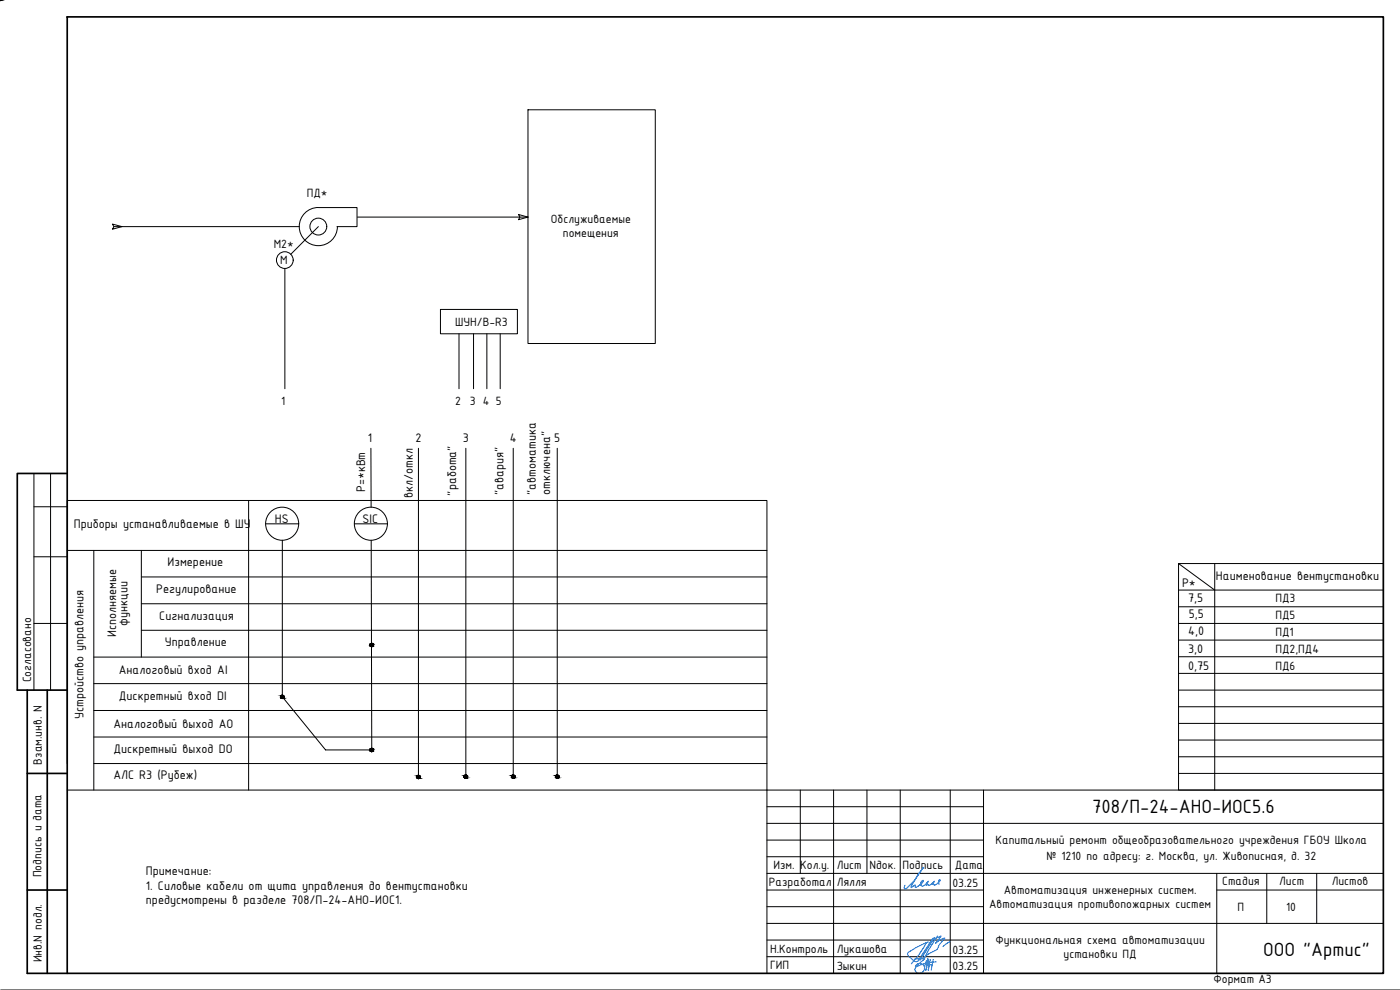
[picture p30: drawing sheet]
<svg xmlns="http://www.w3.org/2000/svg" width="420mm" height="297mm" viewBox="0 0 420 297" stroke-linecap="round" stroke-linejoin="round" font-family="sans-serif">
<defs><g id="words">
<g font-size="6.2">
<text x="327.8" y="244.1">708/П-24-АНО-ИОС5.6</text>
<text x="379.1" y="286.8">ООО &quot;Артис&quot;</text>
</g>
<g font-size="4">
<text x="110.4" y="132.6">1</text>
<text x="124.7" y="132.6">2</text>
<text x="138.9" y="132.6">3</text>
<text x="153" y="132.6">4</text>
<text x="166.3" y="132.6">5</text>
<text x="109.6" y="147.7" transform="rotate(-90 109.6 147.7)">P=*кВт</text>
<text x="123.9" y="149.5" transform="rotate(-90 123.9 149.5)">вкл/откл</text>
<text x="136.9" y="148.7" transform="rotate(-90 136.9 148.7)">&quot;работа&quot;</text>
<text x="151.2" y="148.4" transform="rotate(-90 151.2 148.4)">&quot;авария&quot;</text>
<text x="160.8" y="148.4" transform="rotate(-90 160.8 148.4)">&quot;автоматика</text>
<text x="165.1" y="148.4" transform="rotate(-90 165.1 148.4)">отключена&quot;</text>
<text x="22.1" y="158.5">Приборы устанавливаемые в ШУ</text>
<text x="82.5" y="156.9">HS</text>
<text x="108.8" y="157">SIC</text>
<text x="50.3" y="170">Измерение</text>
<text x="364.9" y="173.9">Наименование вентустановки</text>
<text x="46.9" y="177.9">Регулирование</text>
<text x="354.8" y="176.2">P*</text>
<text x="356.6" y="180.5">7,5</text>
<text x="356.7" y="185.3">5,5</text>
<text x="34.8" y="191.2" transform="rotate(-90 34.8 191.2)">Исполняемые</text>
<text x="38.2" y="187.8" transform="rotate(-90 38.2 187.8)">функции</text>
<text x="47.8" y="186.1">Сигнализация</text>
<text x="356.6" y="190.5">4,0</text>
<text x="49.5" y="193.9">Управление</text>
<text x="356.6" y="195.9">3,0</text>
<text x="35.6" y="202.3">Аналоговый вход AI</text>
<text x="356.6" y="200.9">0,75</text>
<text x="35.6" y="209.9">Дискретный вход DI</text>
<text x="25" y="215.8" transform="rotate(-90 25 215.8)">Устройство управления</text>
<text x="34" y="218.4">Аналоговый выход AO</text>
<text x="34" y="225.9">Дискретный выход DO</text>
<text x="34" y="233.7">АЛС R3 (Рубеж)</text>
<text x="43.8" y="262.6">Примечание:</text>
<text x="43.8" y="266.9">1. Силовые кабели от щита управления до вентустановки</text>
<text x="43.8" y="271.3">предусмотрены в разделе 708/П-24-АНО-ИОС1.</text>
</g>
<g font-size="3.9">
<text x="92.1" y="59.2">ПД*</text>
<text x="165.3" y="67">Обслуживаемые</text>
<text x="169" y="71.1">помещения</text>
<text x="82.1" y="74.3">М2*</text>
<text x="84" y="79.3">М</text>
<text x="136.6" y="97.8">ШУН/В-R3</text>
<text x="84.4" y="121.5">1</text>
<text x="136.6" y="121.5">2</text>
<text x="141" y="121.5">3</text>
<text x="144.9" y="121.5">4</text>
<text x="148.8" y="121.5">5</text>
<text x="382.8" y="185.7">ПД5</text>
<text x="382.8" y="180.7">ПД3</text>
<text x="382.8" y="190.7">ПД1</text>
<text x="382.8" y="195.9">ПД2,ПД4</text>
<text x="382.8" y="201">ПД6</text>
<text x="9.4" y="204.7" transform="rotate(-90 9.4 204.7)">Согласовано</text>
<text x="12.5" y="229.4" transform="rotate(-90 12.5 229.4)">Взам.инв. N</text>
<text x="298.7" y="253.2">Капитальный ремонт общеобразовательного учреждения ГБОУ Школа</text>
<text x="12.5" y="263.2" transform="rotate(-90 12.5 263.2)">Подпись и дата</text>
<text x="232.2" y="260.7">Изм. Кол.у.</text>
<text x="251.1" y="260.7">Лист</text>
<text x="260.9" y="260.7">Nдок.</text>
<text x="270.8" y="260.7">Подпись</text>
<text x="286.6" y="260.7">Дата</text>
<text x="314" y="258.2">№ 1210 по адресу: г. Москва, ул. Живописная, д. 32</text>
<text x="230.8" y="265.9">Разработал</text>
<text x="251.1" y="265.8">Лялля</text>
<text x="285.8" y="266.2">03.25</text>
<text x="301.2" y="268.3">Автоматизация инженерных систем.</text>
<text x="366.8" y="265.6">Стадия</text>
<text x="383.9" y="265.6">Лист</text>
<text x="399.7" y="265.6">Листов</text>
<text x="296.9" y="272.5">Автоматизация противопожарных систем</text>
<text x="371.4" y="273.5">П</text>
<text x="386" y="273.2">10</text>
<text x="231.1" y="285.9">Н.Контроль</text>
<text x="251.1" y="286">Лукашова</text>
<text x="285.8" y="286.2">03.25</text>
<text x="298.7" y="283.3">Функциональная схема автоматизации</text>
<text x="319.2" y="287.5">установки ПД</text>
<text x="12.6" y="288.7" transform="rotate(-90 12.6 288.7)">Инв.N подл.</text>
<text x="231.1" y="290.9">ГИП</text>
<text x="251.1" y="291">Зыкин</text>
<text x="285.8" y="291.2">03.25</text>
<text x="364.2" y="295">Формат А3</text>
</g>
</g></defs>
<g fill="none" stroke="#000" stroke-width=".3">
<path d="M158.5 32.9h38.2v70.2h-38.2zM85.5 80.5v36.1M137.8 100.1v16.5M142.1 100.1v16.5M146.1 100.1v16.5M150.1 100.1v16.5M111.3 134.5l.1 17.7M125.6 134.5v98.6M139.8 134.5v98.5M154 134.5v98.5M167.2 134.5v98.5M74.6 150.2v86.9"/>
<path d="M79.7 157.2h9.9M106.4 157.2h9.9M20.2 165.1h210M28.2 165.1v72M42.4 173.1h187.8M42.4 165.1v32.1M84.7 162.1v47l13 15.9h13.9l-.2-62.9M353.7 169.1h61.5v68h-61.5zM353.7 177h61.5M353.7 169.1l10.9 7.9M364.6 169.1v68M28.2 197.2h202"/>
<path d="M42.4 181.2h187.8M42.4 189.1h187.8M353.7 182.1h61.5M353.7 187.1h61.5M353.7 192.1h61.5M353.7 197h61.5M28.2 205.1h202M28.2 213.2h202M353.7 202h61.5M353.7 207.1h61.5M353.7 212.1h61.5M353.7 217.1h61.5"/>
<path d="M20.2 229.1v-78.9h210v86.9h-210M28.2 229.1h202M28.2 221.1h202M353.7 222h61.5M353.7 227.1h61.5M353.7 232.1h61.5"/>
<circle cx="84.7" cy="157.1" r="5"/>
<circle cx="111.3" cy="157.1" r="5"/>
<circle cx="111.6" cy="193.5" r=".5"/>
<circle cx="84.7" cy="209.1" r=".5"/>
<circle cx="111.6" cy="225" r=".5"/>
<circle cx="125.6" cy="233.1" r=".5"/>
<circle cx="139.8" cy="233" r=".5"/>
<circle cx="154" cy="233" r=".5"/>
<circle cx="167.2" cy="233" r=".5"/>
</g>
<g fill="none" stroke="#000" stroke-width=".3">
<path d="M33.7 67.2l2.9 .8-2.9 .8 .5-.8zM34.2 68h55.6M101.3 68a5.7 5.7 0 0 1-5.8 5.7 5.7 5.7 0 0 1-5.7-5.7 5.7 5.7 0 0 1 5.7-5.7h11.6v5.7h-6M107.3 65.1h51.2M155.6 64.4l2.9 .7-2.9 .8 .4-.8z"/>
<circle cx="95.5" cy="68" r="2.53"/>
</g>
<g fill="none" stroke="#000" stroke-width=".3">
<path d="M95.5 68l-8.2 8.3M132.2 92.8h23.1v7.3h-23.1z"/>
<circle cx="85.5" cy="78" r="2.51"/>
</g>
<g fill="#000" stroke="#000" stroke-width=".3">
<path d="M111.5 193h.2zM111.4 193h.3zM111.4 193l.4 .1zM111.3 193.1h.5zM111.3 193.1h.6zM111.3 193.1h.6zM111.3 193.1l.6 .1zM111.2 193.2h.7zM111.2 193.2l.8 .1zM111.2 193.2l.8 .1zM111.1 193.3h.9zM111.1 193.3h.9zM111.1 193.3l1 .1zM111.1 193.3l1 .1zM111.1 193.4l1 .1zM111.1 193.4l1 .1zM111.1 193.5h1zM111.1 193.5l1 .1zM111.1 193.6h1zM111.1 193.6l.9 .1zM111.1 193.7h.9zM111.1 193.7l.9 .1zM111.1 193.8h.9zM111.1 193.8l.8 .1zM111.2 193.9h.7zM111.2 193.9h.7zM111.3 193.9h.6zM111.3 193.9l.5 .1zM111.3 194h.5zM111.3 194h.4zM111.4 194h.3zM111.4 194h.2z"/>
<path d="M84.7 208.6h.2zM84.6 208.6h.3zM84.6 208.6h.3zM84.5 208.6h.4zM84.5 208.6l.5 .1zM84.4 208.7h.6zM84.4 208.7l.7 .1zM84.4 208.7l.7 .1zM84.3 208.8h.9zM84.3 208.8h.9zM84.3 208.8l.9 .1zM84.3 208.8l.9 .1zM84.3 208.9l.9 .1zM84.3 208.9l.9 .1zM84.2 209l1 .1zM84.2 209l1 .1zM84.2 209.1l1 .1zM84.2 209.1l1 .1zM84.2 209.2h1zM84.2 209.2l1 .1zM84.3 209.3h.9zM84.3 209.3l.9 .1zM84.3 209.4h.9zM84.3 209.4h.8zM84.3 209.4h.8zM84.3 209.4l.7 .1zM84.4 209.5h.6zM84.4 209.5l.5 .1zM84.5 209.6h.4zM84.5 209.6h.4zM84.6 209.6h.3zM84.6 209.6h.2z"/>
<path d="M111.5 224.5h.2zM111.4 224.5h.3zM111.4 224.5l.4 .1zM111.3 224.6h.5zM111.3 224.6h.6zM111.3 224.6h.6zM111.3 224.6l.6 .1zM111.2 224.7h.7zM111.2 224.7l.8 .1zM111.2 224.7l.8 .1zM111.1 224.8h.9zM111.1 224.8h.9zM111.1 224.8l1 .1zM111.1 224.8l1 .1zM111.1 224.9l1 .1zM111.1 224.9l1 .1zM111.1 225l1 .1zM111.1 225l1 .1zM111.1 225.1h1zM111.1 225.1l.9 .1zM111.1 225.2h.9zM111.1 225.2l.9 .1zM111.1 225.3h.9zM111.1 225.3l.8 .1zM111.2 225.4h.7zM111.2 225.4h.7zM111.3 225.4h.6zM111.3 225.4l.5 .1zM111.3 225.5h.5zM111.3 225.5h.4zM111.4 225.5h.3zM111.4 225.5h.2z"/>
<path d="M125.5 232.6h.2zM125.4 232.6h.3zM125.4 232.6l.4 .1zM125.3 232.7h.5zM125.3 232.7h.6zM125.3 232.7h.6zM125.3 232.7l.6 .1zM125.2 232.8h.7zM125.2 232.8l.8 .1zM125.2 232.8l.8 .1zM125.2 232.9h.8zM125.2 232.9h.8zM125.1 232.9l1 .1zM125.1 232.9l1 .1zM125.1 233l1 .1zM125.1 233l1 .1zM125.1 233.1l1 .1zM125.1 233.1l1 .1zM125.1 233.2h1zM125.1 233.2l.9 .1zM125.1 233.3h.9zM125.1 233.3l.9 .1zM125.2 233.4h.8zM125.2 233.4l.7 .1zM125.2 233.5h.7zM125.2 233.5h.7zM125.3 233.5h.6zM125.3 233.5l.5 .1zM125.3 233.6h.5zM125.3 233.6h.4zM125.4 233.6h.3zM125.4 233.6h.2z"/>
<path d="M139.8 232.5l.2 .1zM139.7 232.6h.3zM139.7 232.6h.3zM139.6 232.6h.4zM139.6 232.6h.5zM139.5 232.6h.6zM139.5 232.6l.7 .1zM139.5 232.6l.7 .1zM139.4 232.7l.8 .1zM139.4 232.7l.8 .1zM139.4 232.8l.9 .1zM139.4 232.8l.9 .1zM139.3 232.9h1zM139.3 232.9h1zM139.3 232.9l1 .1zM139.3 232.9l1 .1zM139.3 233h1zM139.3 233l1 .1zM139.3 233.1h1zM139.3 233.1l1 .1zM139.3 233.2h1zM139.3 233.2l.9 .1zM139.4 233.3h.8zM139.4 233.3l.8 .1zM139.4 233.4h.8zM139.4 233.4h.7zM139.5 233.4h.6zM139.5 233.4l.5 .1zM139.6 233.5h.4zM139.6 233.5h.4zM139.7 233.5h.3zM139.7 233.5h.1z"/>
<path d="M154 232.5l.2 .1zM153.9 232.6h.3zM153.9 232.6h.4zM153.8 232.6h.5zM153.8 232.6h.5zM153.7 232.6h.6zM153.7 232.6l.7 .1zM153.7 232.6l.7 .1zM153.7 232.7l.8 .1zM153.7 232.7l.8 .1zM153.6 232.8l.9 .1zM153.6 232.8l.9 .1zM153.6 232.9h.9zM153.6 232.9h.9zM153.5 232.9l1 .1zM153.5 232.9l1 .1zM153.5 233l1 .1zM153.5 233l1 .1zM153.5 233.1h1zM153.5 233.1l1 .1zM153.6 233.2h.9zM153.6 233.2l.9 .1zM153.6 233.3h.9zM153.6 233.3l.8 .1zM153.7 233.4h.7zM153.7 233.4h.6zM153.7 233.4h.6zM153.7 233.4l.6 .1zM153.8 233.5h.5zM153.8 233.5h.4zM153.9 233.5h.3zM153.9 233.5h.2z"/>
<path d="M167.2 232.5l.2 .1zM167.1 232.6h.3zM167.1 232.6h.4zM167 232.6h.5zM167 232.6h.5zM166.9 232.6h.6zM166.9 232.6l.7 .1zM166.9 232.6l.7 .1zM166.9 232.7l.8 .1zM166.9 232.7l.8 .1zM166.8 232.8l.9 .1zM166.8 232.8l.9 .1zM166.8 232.9h.9zM166.8 232.9h.9zM166.8 232.9l.9 .1zM166.8 232.9l.9 .1zM166.7 233h1zM166.7 233l1 .1zM166.8 233.1h.9zM166.8 233.1l.9 .1zM166.8 233.2h.9zM166.8 233.2l.9 .1zM166.8 233.3h.9zM166.8 233.3l.8 .1zM166.9 233.4h.7zM166.9 233.4h.6zM166.9 233.4h.6zM166.9 233.4l.6 .1zM167 233.5h.5zM167 233.5h.4zM167.1 233.5h.3zM167.1 233.5h.2z"/>
</g>
<g fill="none" stroke="#000" stroke-width=".3">
<path d="M240.2 237.1v25M250.2 237.1v54.9M260.2 237.1v25M270.2 237.1v54.9M285.2 237.1v54.9M295.2 237.1v54.9M415.2 237.1h-185v54.9M230.2 257.1h65M295.2 247h120M230.2 262.1h185M295.2 277.1h120M365.2 262.1v29.9"/>
<path d="M365.2 267h50M380.2 262.1v15M395.2 262.1v15"/>
</g>
<path d="M230.2 252.1h65M230.2 247h65M230.2 242h65M230.2 272h65M230.2 267h65M230.2 277.1h65M230.2 287h65M230.2 282.1h65" fill="none" stroke="#000" stroke-width=".3"/>
<g fill="none" stroke="#0061c2" stroke-width=".3">
<path d="M274.6 287.7h2.9l-2.8 2.3M274.7 290a1.43 1.43 0 0 1 2.1-.7 1.43 1.43 0 0 1 .2 2.2M275.3 289.9a1.15 1.15 0 0 0-.5 1.6 1.15 1.15 0 0 0 1.6 .5l.6-.5M278.1 288.4l-.7 2.4M278.9 289.5h.9M279.2 287.9l-.6 3.2 .2-1.7-.4-1.8-.1 1.8-.5 1.7 .3-2.7M279.9 282l2.5-1.2-1.6 2.2 1.3-.9 1.4-.7-1.8 2.4a2 2 0 0 1-1.6 1.7l-1.7 .9-1.5 1.2M280.1 287.9l-.6 3.2M280.5 281.3l-.6 .3-4.5 6.9h-.5a4.4 4.4 0 0 1-2.4-1.9l-.1-.6 .4-.4 2.7-1.6 3-1.3-.6 .3-2.1 3.4-2.3 2.8M280.5 281.3l-4.4 6.8M281 288.6l-2.9 .3-2.8 1.1M281.3 280.9l-2.7 4.4-1.5 2.8"/>
<path d="M285.2 282.5l-2.2 1.5"/>
</g>
<path d="M281.9 265.4l-.2-.4a.62 .62 0 0 1-.1-.6 .62 .62 0 0 1 .6-.4l-.6 .8a1.12 1.12 0 0 1-1.2 .8l-.2-.3h-.3l.5-.9-1.5 1.3-.2-.1a.25 .25 0 0 0-.3-.3 .25 .25 0 0 0-.2 .2h-.3l.7-1.1-.5 .6a1.27 1.27 0 0 1-1.4 .9l-.1-.3h-.2l.3-.7-.5 .1 .9-.9a1.14 1.14 0 0 1-.9 1.3 1.4 1.4 0 0 1-1.5 .8v-.7l-1.2 .8-.1-.3 1.8-3 1.9-2.7a23.3 23.3 0 0 1-5.2 6.3h-.5l.2-1" fill="none" stroke="#00f" stroke-width=".3"/>
<path d="M10.2 152h10M10.2 142.1v65M15.2 142.1v65M10.2 167.1h10M10.2 187.1h10M.2 297h419.9" fill="none" stroke="#000" stroke-width=".3"/>
<path d="M20.2 5.1h395v286.9h-395zM20.2 142.1h-15v65h15M8.2 207.1v84.9h12M14.2 207.1v84.9M8.2 232.1h12M8.2 267h12" fill="none" stroke="#000" stroke-width=".51"/>
<use href="#words"/>
</svg>
